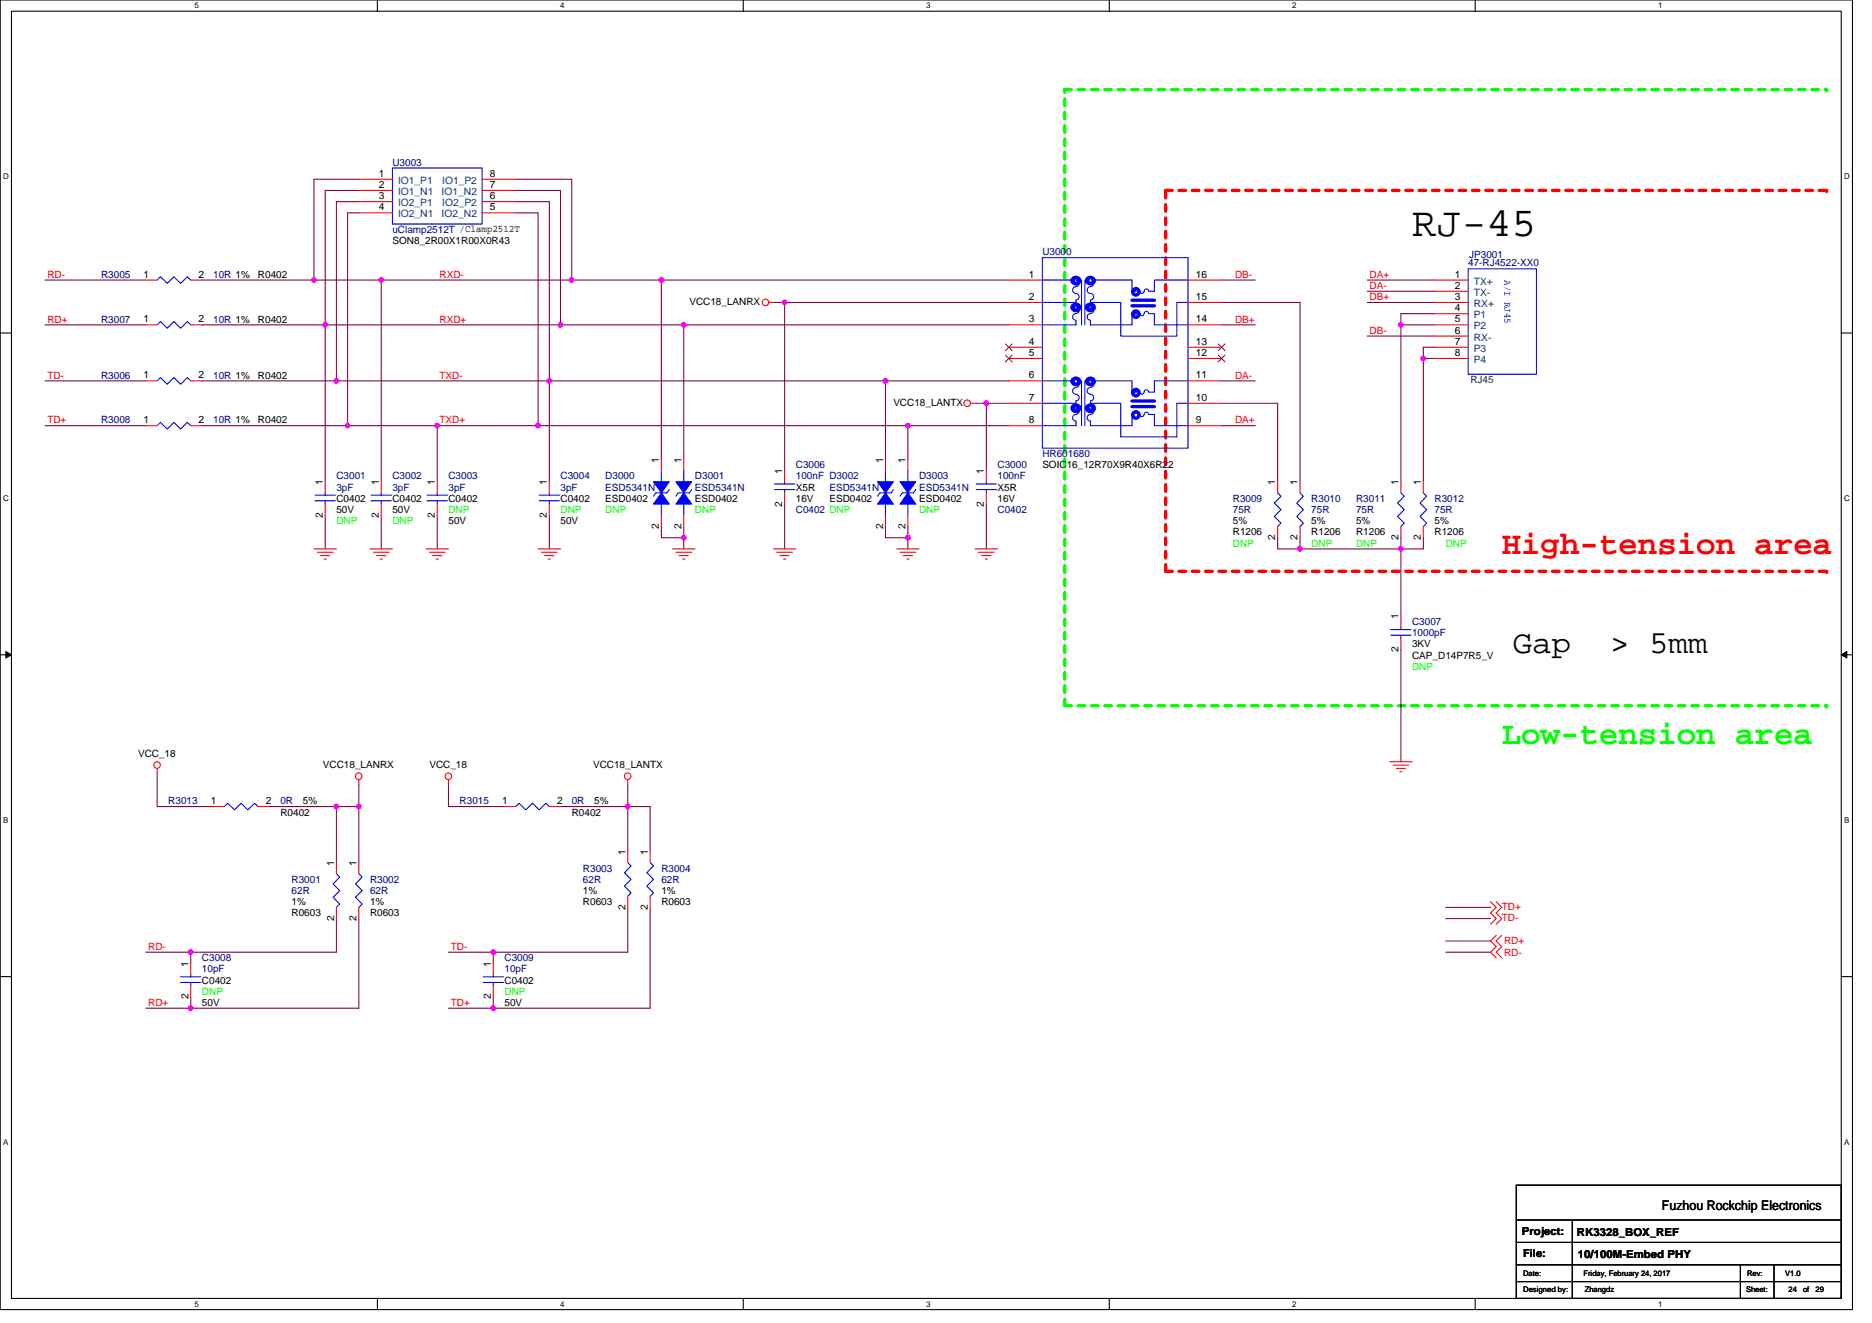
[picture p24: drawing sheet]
<svg xmlns="http://www.w3.org/2000/svg" width="297mm" height="210mm" viewBox="0 0 297 210" stroke-linecap="round" stroke-linejoin="round" font-family="sans-serif">
<defs><g id="words">
<text font-size="6.6" x="224.1" y="37.5">RJ-45</text>
<text font-size="5.1" fill="#f00" x="238.3" y="87.9">High-tension area</text>
<g font-size="5.1">
<text x="240.1" y="103.7">Gap</text>
<text x="255.5" y="103.7">&gt; 5mm</text>
</g>
<text font-size="5.1" fill="#0f0" x="238.3" y="118.1">Low-tension area</text>
<text font-size="2.1" x="263.7" y="192">Fuzhou Rockchip Electronics</text>
<g font-size="1.8">
<text x="241.5" y="196">Project:</text>
<text x="250.2" y="196.2">RK3328_BOX_REF</text>
<text x="241.7" y="199.5">File:</text>
<text x="250.4" y="199.7">10/100M-Embed PHY</text>
</g>
<g font-size="1.6">
<text x="60.1" y="28.1">1</text>
<text x="60.1" y="29.8">2</text>
<text x="77.7" y="29.8">7</text>
<text x="77.7" y="28.1">8</text>
<text x="60.1" y="31.6">3</text>
<text x="60.1" y="33.4">4</text>
<text x="77.7" y="33.4">5</text>
<text x="77.7" y="31.6">6</text>
<text x="62.3" y="38.8">SON8_2R00X1R00X0R43</text>
<text x="22.8" y="44.1">1</text>
<text x="31.5" y="44.1">2</text>
<text x="40.9" y="44.1">R0402</text>
<text x="163.3" y="44.1">1</text>
<text x="163.3" y="47.6">2</text>
<text x="189.8" y="47.6">15</text>
<text x="189.8" y="44.1">16</text>
<text x="230.8" y="44.1">1</text>
<text x="230.8" y="45.8">2</text>
<text x="230.8" y="47.6">3</text>
<text x="22.8" y="51.2">1</text>
<text x="31.5" y="51.2">2</text>
<text x="40.9" y="51.2">R0402</text>
<text x="109.4" y="48.4">VCC18_LANRX</text>
<text x="163.3" y="51.2">3</text>
<text x="189.8" y="51.2">14</text>
<text x="230.8" y="49.4">4</text>
<text x="230.8" y="51.2">5</text>
<text x="230.8" y="53">6</text>
<text x="163.3" y="54.7">4</text>
<text x="163.3" y="56.5">5</text>
<text x="189.8" y="56.5">12</text>
<text x="189.8" y="54.7">13</text>
<text x="230.8" y="54.7">7</text>
<text x="230.8" y="56.5">8</text>
<text x="22.8" y="60.1">1</text>
<text x="31.5" y="60.1">2</text>
<text x="40.9" y="60.1">R0402</text>
<text x="141.7" y="64.4">VCC18_LANTX</text>
<text x="163.3" y="60.1">6</text>
<text x="163.3" y="63.6">7</text>
<text x="189.8" y="63.6">10</text>
<text x="189.8" y="60.1">11</text>
<text x="22.8" y="67.2">1</text>
<text x="31.5" y="67.2">2</text>
<text x="40.9" y="67.2">R0402</text>
<text x="163.3" y="67.2">8</text>
<text x="189.8" y="67.2">9</text>
<text x="51.2" y="77" transform="rotate(-90 51.2 77)">1</text>
<text x="60.1" y="77" transform="rotate(-90 60.1 77)">1</text>
<text x="69" y="77" transform="rotate(-90 69 77)">1</text>
<text x="86.8" y="77" transform="rotate(-90 86.8 77)">1</text>
<text x="104.6" y="73.4" transform="rotate(-90 104.6 73.4)">1</text>
<text x="108.1" y="73.4" transform="rotate(-90 108.1 73.4)">1</text>
<text x="124.1" y="75.2" transform="rotate(-90 124.1 75.2)">1</text>
<text x="126.3" y="77.9">X5R</text>
<text x="140.1" y="73.4" transform="rotate(-90 140.1 73.4)">1</text>
<text x="143.7" y="73.4" transform="rotate(-90 143.7 73.4)">1</text>
<text x="156.1" y="75.2" transform="rotate(-90 156.1 75.2)">1</text>
<text x="158.3" y="77.9">X5R</text>
<text x="165.4" y="74.3">SOIC16_12R70X9R40X6R22</text>
<text x="202.3" y="77" transform="rotate(-90 202.3 77)">1</text>
<text x="205.9" y="77" transform="rotate(-90 205.9 77)">1</text>
<text x="221.9" y="77" transform="rotate(-90 221.9 77)">1</text>
<text x="225.5" y="77" transform="rotate(-90 225.5 77)">1</text>
<text x="51.2" y="82.2" transform="rotate(-90 51.2 82.2)">2</text>
<text x="53.4" y="79.7">C0402</text>
<text x="53.4" y="81.4">50V</text>
<text x="60.1" y="82.2" transform="rotate(-90 60.1 82.2)">2</text>
<text x="62.3" y="79.7">C0402</text>
<text x="62.3" y="81.4">50V</text>
<text x="69" y="82.2" transform="rotate(-90 69 82.2)">2</text>
<text x="71.2" y="79.7">C0402</text>
<text x="71.2" y="83.2">50V</text>
<text x="86.8" y="82.2" transform="rotate(-90 86.8 82.2)">2</text>
<text x="88.9" y="79.7">C0402</text>
<text x="88.9" y="83.2">50V</text>
<text x="96.1" y="79.7">ESD0402</text>
<text x="104.6" y="83.9" transform="rotate(-90 104.6 83.9)">2</text>
<text x="108.1" y="83.9" transform="rotate(-90 108.1 83.9)">2</text>
<text x="110.3" y="79.7">ESD0402</text>
<text x="124.1" y="80.4" transform="rotate(-90 124.1 80.4)">2</text>
<text x="126.3" y="79.7">16V</text>
<text x="131.6" y="79.7">ESD0402</text>
<text x="140.1" y="83.9" transform="rotate(-90 140.1 83.9)">2</text>
<text x="143.7" y="83.9" transform="rotate(-90 143.7 83.9)">2</text>
<text x="145.8" y="79.7">ESD0402</text>
<text x="156.1" y="80.4" transform="rotate(-90 156.1 80.4)">2</text>
<text x="158.3" y="79.7">16V</text>
<text x="195.6" y="83.2">5%</text>
<text x="208.1" y="83.2">5%</text>
<text x="215.2" y="83.2">5%</text>
<text x="227.6" y="83.2">5%</text>
<text x="195.6" y="85">R1206</text>
<text x="202.3" y="85.7" transform="rotate(-90 202.3 85.7)">2</text>
<text x="205.9" y="85.7" transform="rotate(-90 205.9 85.7)">2</text>
<text x="208.1" y="85">R1206</text>
<text x="215.2" y="85">R1206</text>
<text x="221.9" y="85.7" transform="rotate(-90 221.9 85.7)">2</text>
<text x="225.5" y="85.7" transform="rotate(-90 225.5 85.7)">2</text>
<text x="227.6" y="85">R1206</text>
<text x="221.9" y="98.3" transform="rotate(-90 221.9 98.3)">1</text>
<text x="221.9" y="103.5" transform="rotate(-90 221.9 103.5)">2</text>
<text x="224.1" y="104.5">CAP_D14P7R5_V</text>
<text x="224.1" y="102.8">3KV</text>
<text x="21.9" y="120.2">VCC_18</text>
<text x="51.2" y="122">VCC18_LANRX</text>
<text x="68.1" y="122">VCC_18</text>
<text x="94.1" y="122">VCC18_LANTX</text>
<text x="33.5" y="127.6">1</text>
<text x="42.2" y="127.6">2</text>
<text x="44.5" y="129.4">R0402</text>
<text x="48" y="127.7">5%</text>
<text x="79.7" y="127.6">1</text>
<text x="88.4" y="127.6">2</text>
<text x="90.7" y="129.4">R0402</text>
<text x="94.3" y="127.7">5%</text>
<text x="53" y="137.4" transform="rotate(-90 53 137.4)">1</text>
<text x="56.6" y="137.4" transform="rotate(-90 56.6 137.4)">1</text>
<text x="99.2" y="135.7" transform="rotate(-90 99.2 135.7)">1</text>
<text x="102.8" y="135.7" transform="rotate(-90 102.8 135.7)">1</text>
<text x="46.3" y="143.7">1%</text>
<text x="58.7" y="143.7">1%</text>
<text x="92.5" y="143.7">R0603</text>
<text x="92.5" y="141.9">1%</text>
<text x="104.9" y="143.7">R0603</text>
<text x="104.9" y="141.9">1%</text>
<text x="46.3" y="145.4">R0603</text>
<text x="53" y="146.2" transform="rotate(-90 53 146.2)">2</text>
<text x="56.6" y="146.2" transform="rotate(-90 56.6 146.2)">2</text>
<text x="58.7" y="145.4">R0603</text>
<text x="99.2" y="144.4" transform="rotate(-90 99.2 144.4)">2</text>
<text x="102.8" y="144.4" transform="rotate(-90 102.8 144.4)">2</text>
<text x="29.9" y="153.4" transform="rotate(-90 29.9 153.4)">1</text>
<text x="77.9" y="153.4" transform="rotate(-90 77.9 153.4)">1</text>
<text x="29.9" y="158.6" transform="rotate(-90 29.9 158.6)">2</text>
<text x="32" y="156.1">C0402</text>
<text x="32" y="159.7">50V</text>
<text x="77.9" y="158.6" transform="rotate(-90 77.9 158.6)">2</text>
<text x="80" y="156.1">C0402</text>
<text x="80" y="159.7">50V</text>
</g>
<g font-size="1.6" fill="#000080">
<text x="62.3" y="26.3">U3003</text>
<text x="62.3" y="37">uClamp2512T /Clamp2512T</text>
<text x="165.4" y="40.5">U3000</text>
<text x="233.1" y="40.9">JP3001</text>
<text x="16" y="44.1">R3005</text>
<text x="33.8" y="44.1">10R 1%</text>
<text x="233" y="42.1">47-RJ4522-XX0</text>
<text x="16" y="51.2">R3007</text>
<text x="33.8" y="51.2">10R 1%</text>
<text x="16" y="60.1">R3006</text>
<text x="33.8" y="60.1">10R 1%</text>
<text x="16" y="67.2">R3008</text>
<text x="33.8" y="67.2">10R 1%</text>
<text x="53.4" y="76.1">C3001</text>
<text x="53.4" y="77.9">3pF</text>
<text x="62.3" y="76.1">C3002</text>
<text x="62.3" y="77.9">3pF</text>
<text x="71.2" y="76.1">C3003</text>
<text x="71.2" y="77.9">3pF</text>
<text x="88.9" y="76.1">C3004</text>
<text x="88.9" y="77.9">3pF</text>
<text x="96.1" y="76.1">D3000</text>
<text x="96.1" y="77.9">ESD5341N</text>
<text x="110.3" y="76.1">D3001</text>
<text x="110.3" y="77.9">ESD5341N</text>
<text x="126.3" y="74.3">C3006</text>
<text x="126.3" y="76.1">100nF D3002</text>
<text x="131.6" y="77.9">ESD5341N</text>
<text x="145.8" y="76.1">D3003</text>
<text x="145.8" y="77.9">ESD5341N</text>
<text x="158.3" y="74.3">C3000</text>
<text x="158.3" y="76.1">100nF</text>
<text x="165.4" y="72.5">HR601680</text>
<text x="126.3" y="81.4">C0402 DNP</text>
<text x="158.3" y="81.4">C0402</text>
<text x="195.6" y="79.7">R3009</text>
<text x="195.6" y="81.4">75R</text>
<text x="208.1" y="79.7">R3010</text>
<text x="208.1" y="81.4">75R</text>
<text x="215.2" y="79.7">R3011</text>
<text x="215.2" y="81.4">75R</text>
<text x="227.6" y="79.7">R3012</text>
<text x="227.6" y="81.4">75R</text>
<text x="224.1" y="99.2">C3007</text>
<text x="224.1" y="101">1000pF</text>
<text x="26.7" y="127.7">R3013</text>
<text x="44.5" y="127.7">0R</text>
<text x="72.9" y="127.7">R3015</text>
<text x="90.7" y="127.7">0R</text>
<text x="46.3" y="140.1">R3001</text>
<text x="46.3" y="141.9">62R</text>
<text x="58.7" y="140.1">R3002</text>
<text x="58.7" y="141.9">62R</text>
<text x="92.5" y="138.3">R3003</text>
<text x="92.5" y="140.1">62R</text>
<text x="104.9" y="138.3">R3004</text>
<text x="104.9" y="140.1">62R</text>
<text x="32" y="152.5">C3008</text>
<text x="32" y="154.3">10pF</text>
<text x="80" y="152.5">C3009</text>
<text x="80" y="154.3">10pF</text>
</g>
<g font-size="1.6" fill="#004080">
<text x="63.2" y="29.2">IO1_P1</text>
<text x="70.2" y="29.2">IO1_P2</text>
<text x="63.2" y="30.9">IO1_N1</text>
<text x="63.2" y="32.7">IO2_P1</text>
<text x="63.2" y="34.5">IO2_N1</text>
<text x="70.1" y="34.5">IO2_N2</text>
<text x="70.1" y="30.9">IO1_N2</text>
<text x="70.2" y="32.7">IO2_P2</text>
<text x="233.8" y="45.2">TX+</text>
<text x="233.8" y="46.9">TX-</text>
<text x="233.8" y="48.7">RX+</text>
<text x="233.8" y="50.5">P1</text>
<text x="233.8" y="52.3">P2</text>
<text x="233.8" y="54.1">RX-</text>
<text x="233.8" y="55.8">P3</text>
<text x="233.8" y="57.6">P4</text>
</g>
<g font-size="1.6" fill="#f00">
<text x="7.5" y="44.1">RD-</text>
<text x="69.7" y="44.1">RXD-</text>
<text x="196" y="44.1">DB-</text>
<text x="217.3" y="44.1">DA+</text>
<text x="217.3" y="45.9">DA-</text>
<text x="217.3" y="47.6">DB+</text>
<text x="7.5" y="51.2">RD+</text>
<text x="69.7" y="51.2">RXD+</text>
<text x="196" y="51.2">DB+</text>
<text x="217.3" y="53">DB-</text>
<text x="7.5" y="60.1">TD-</text>
<text x="69.7" y="60.1">TXD-</text>
<text x="196" y="60.1">DA-</text>
<text x="7.5" y="67.2">TD+</text>
<text x="69.7" y="67.2">TXD+</text>
<text x="196" y="67.2">DA+</text>
<text x="238.3" y="146.2">TD-</text>
<text x="238.3" y="144.4">TD+</text>
<text x="238.7" y="149.9">RD+</text>
<text x="23.5" y="150.8">RD-</text>
<text x="71.5" y="150.8">TD-</text>
<text x="238.7" y="151.7">RD-</text>
<text x="23.5" y="159.7">RD+</text>
<text x="71.5" y="159.7">TD+</text>
</g>
<text font-size="1.6" fill="#00f" x="238.7" y="44.4" transform="rotate(90 238.7 44.4)">A/I RJ45</text>
<text font-size="1.6" fill="#008000" x="233.3" y="60.8">RJ45</text>
<g font-size="1.6" fill="#0f0">
<text x="53.4" y="83.2">DNP</text>
<text x="62.3" y="83.2">DNP</text>
<text x="71.2" y="81.4">DNP</text>
<text x="88.9" y="81.4">DNP</text>
<text x="96.1" y="81.4">DNP</text>
<text x="110.3" y="81.4">DNP</text>
<text x="145.8" y="81.4">DNP</text>
<text x="195.6" y="86.8">DNP</text>
<text x="208.1" y="86.8">DNP</text>
<text x="215.2" y="86.8">DNP</text>
<text x="229.4" y="86.8">DNP</text>
<text x="224.1" y="106.3">DNP</text>
<text x="32" y="157.9">DNP</text>
<text x="80" y="157.9">DNP</text>
</g>
<g font-size="1.3">
<text x="30.8" y="1.3">5</text>
<text x="88.9" y="1.3">4</text>
<text x="147" y="1.3">3</text>
<text x="205" y="1.3">2</text>
<text x="263.1" y="1.3">1</text>
<text x=".5" y="28.4">D</text>
<text x="292.6" y="28.4">D</text>
<text x=".5" y="79.5">C</text>
<text x="292.6" y="79.5">C</text>
<text x=".5" y="130.6">B</text>
<text x="292.6" y="130.6">B</text>
<text x=".5" y="181.7">A</text>
<text x="292.6" y="181.7">A</text>
<text x="30.8" y="207.4">5</text>
<text x="88.9" y="207.4">4</text>
<text x="147" y="207.4">3</text>
<text x="205" y="207.4">2</text>
<text x="263.1" y="207.4">1</text>
</g>
<g font-size="1.2">
<text x="241.7" y="202.6">Date:</text>
<text x="251.3" y="202.6">Friday, February 24, 2017</text>
<text x="277.2" y="202.6">Rev:</text>
<text x="283.3" y="202.6">V1.0</text>
<text x="241.7" y="205.1">Designed by:</text>
<text x="251.5" y="205.1">Zhangdz</text>
<text x="277" y="205.1">Sheet:</text>
<text x="283.8" y="205.1">24</text>
<text x="286.1" y="205.1">of</text>
<text x="288.1" y="205.1">29</text>
</g>
</g></defs>
<path d="M0 0h293.9v207.9h-293.9zM1.8 1.8h290.4v204.3h-290.4z" fill="none" stroke="#000" stroke-width=".17"/>
<g fill="#fff">
<path d="M30.8 .2h.7v1.4h-.7z"/>
<path d="M30.8 206.3h.7v1.4h-.7z"/>
</g>
<path d="M59.9 0v1.8M59.9 206.1v1.8" fill="none" stroke="#000" stroke-width=".17"/>
<g fill="#fff">
<path d="M88.9 .2h.7v1.4h-.7z"/>
<path d="M88.9 206.3h.7v1.4h-.7z"/>
</g>
<path d="M117.9 0v1.8M117.9 206.1v1.8" fill="none" stroke="#000" stroke-width=".17"/>
<g fill="#fff">
<path d="M147 .2h.7v1.4h-.7z"/>
<path d="M147 206.3h.7v1.4h-.7z"/>
</g>
<path d="M176 0v1.8M176 206.1v1.8" fill="none" stroke="#000" stroke-width=".17"/>
<g fill="#fff">
<path d="M205 .2h.7v1.4h-.7z"/>
<path d="M205 206.3h.7v1.4h-.7z"/>
</g>
<path d="M234.1 0v1.8M234.1 206.1v1.8" fill="none" stroke="#000" stroke-width=".17"/>
<g fill="#fff">
<path d="M263.1 .2h.7v1.4h-.7z"/>
<path d="M263.1 206.3h.7v1.4h-.7z"/>
<path d="M.5 27.3h.9v1.4h-.9z"/>
<path d="M292.6 27.3h.9v1.4h-.9z"/>
<path d="M.5 78.4h.9v1.4h-.9z"/>
<path d="M292.6 78.4h.9v1.4h-.9z"/>
</g>
<path d="M0 52.9h1.8M292.2 52.9h1.7" fill="none" stroke="#000" stroke-width=".17"/>
<g fill="#fff">
<path d="M.5 129.5h.8v1.4h-.8z"/>
<path d="M292.6 129.5h.9v1.4h-.9z"/>
</g>
<path d="M0 103.9h1.8M292.2 103.9h1.7" fill="none" stroke="#000" stroke-width=".17"/>
<path d="M.9 103.4l.9 .5-.9 .5zM292.2 103.9l.8-.5v1z" fill="#000" stroke="#000" stroke-width=".16"/>
<g fill="#fff">
<path d="M.5 180.5h.8v1.4h-.8z"/>
<path d="M292.6 180.5h.9v1.4h-.9z"/>
</g>
<path d="M0 155h1.8M292.2 155h1.7M240.6 193.6h51.6M240.6 197.2h51.6M240.6 188.1h51.6v18h-51.6zM249.5 193.6v12.5M240.6 200.7h51.6M240.6 203.4h51.6M276.2 200.7v5.4M281.5 200.7v5.4" fill="none" stroke="#000" stroke-width=".17"/>
<path d="M185 30.2h.1M185 30.2h104.9M289.9 30.2h.1M185 90.7h104.9M185 90.7v-60.5M289.9 90.7h.1" fill="none" stroke="#f00" stroke-width=".53" stroke-dasharray="1.1 1.1"/>
<path d="M168.9 14.2h.1M168.9 14.2h121M289.9 14.2h.1M168.9 112h121M168.9 112v-97.8M289.9 112h.1" fill="none" stroke="#0f0" stroke-width=".53" stroke-dasharray="1.1 1.1"/>
<g fill="none" stroke="#800040" stroke-width=".17">
<path d="M56.9 30.2h-5.3v21.4M56.9 28.4h-7.1v16M56.9 33.8h-1.7v33.8M56.9 32h-3.5v28.5M81.8 28.4h8.9v16M81.8 30.2h7.1v21.4M81.8 32h5.4v28.5M81.8 33.8h3.6v33.8M7.2 51.6h16M7.2 44.5h16M32 51.6h19.6M32 44.4h17.8"/>
<path d="M49.8 44.4h10.7M51.6 51.6v24.9M51.6 51.6h37.3M60.5 44.4v32.1M60.5 44.4h30.2M88.9 51.6h19.6M90.7 44.4h14.2M104.9 44.4h55.2M104.9 44.5v28.4M108.5 51.6h51.6M108.5 51.6v21.3M122.7 48h1.8"/>
<path d="M160.1 48h-35.6v26.7M193.8 51.6h5.4M193.8 48h12.5v28.5M193.8 44.5h5.4M217 44.5h10.6M217 46.2h10.6M217 53.3h10.6M217 48h10.6M222.3 51.6h5.3M222.3 51.6v24.9M225.8 56.9h1.8M225.8 56.9v19.6"/>
<path d="M227.6 49.8h-5.3v1.8M227.6 55.1h-1.8v1.8M7.2 60.5h16M7.2 67.6h16M32 67.6h23.2M32 60.5h21.4M53.4 60.5h33.8M55.2 67.6h14.2M69.4 67.6v8.9M69.4 67.6h16M85.4 67.6h58.7M87.2 60.5h53.3"/>
<path d="M87.2 60.5v16M140.5 60.5h19.6M140.5 60.5v12.4M144.1 67.6h16M144.1 67.6v5.3M154.7 64h1.8M156.5 64h3.6M156.5 64v10.7M193.8 60.5h5.4M193.8 67.6h5.4M193.8 64h8.9v12.5M51.6 81.8v5.3"/>
<path d="M60.5 81.8v5.3M69.4 81.8v5.3M87.2 81.8v5.3M104.9 83.6v1.7h3.6M108.5 85.3v1.8M108.5 83.6v1.7M124.5 80v7.1M140.5 83.6v1.7h3.6M144.1 83.6v1.7M144.1 85.3v1.8M156.5 80v7.1M202.7 85.3v1.8h3.6"/>
<path d="M206.3 87.1h16M206.3 85.3v1.8M222.3 87.1v10.7M222.3 85.3v1.8M225.8 85.3v1.8h-3.5M222.3 103.1v17.8M24.9 122.7v5.3h8.9M42.7 128h10.7M53.4 128h3.5M53.4 128v8.9M56.9 124.5v3.5M56.9 128v8.9"/>
<path d="M71.2 124.5v3.5h8.8M88.9 128h10.7M99.6 128h3.6v7.1M99.6 128v7.1M99.6 124.5v3.5M23.2 151.1h7.1M30.3 151.1v1.8M30.3 158.2v1.8M53.4 145.8v5.3h-23.1M56.9 145.8v14.2h-26.6M71.2 151.1h7.1M78.3 151.1v1.8"/>
<path d="M78.3 158.2v1.8M99.6 144v7.1h-21.3M103.2 144v16h-24.9M229.4 149.4h7.1M229.4 145.8h7.1M229.4 144h7.1M229.4 151.1h7.1M23.2 160h7.1M71.2 160h7.1"/>
</g>
<g fill="#f0f" stroke="#f0f" stroke-width=".17">
<circle cx="108.5" cy="85.3" r=".35"/>
<circle cx="144" cy="85.3" r=".35"/>
<circle cx="49.8" cy="44.4" r=".35"/>
<circle cx="60.5" cy="44.4" r=".35"/>
<circle cx="90.7" cy="44.4" r=".35"/>
<circle cx="85.4" cy="67.6" r=".35"/>
<circle cx="69.4" cy="67.6" r=".35"/>
<circle cx="144" cy="67.6" r=".35"/>
<circle cx="140.5" cy="60.4" r=".35"/>
<circle cx="222.3" cy="87.1" r=".35"/>
<circle cx="206.3" cy="87.1" r=".35"/>
<circle cx="222.3" cy="51.5" r=".35"/>
<circle cx="225.8" cy="56.9" r=".35"/>
<circle cx="156.5" cy="64" r=".35"/>
<circle cx="51.6" cy="51.5" r=".35"/>
<circle cx="88.9" cy="51.5" r=".35"/>
<circle cx="55.1" cy="67.6" r=".35"/>
<circle cx="53.4" cy="60.4" r=".35"/>
<circle cx="87.1" cy="60.4" r=".35"/>
<circle cx="104.9" cy="44.4" r=".35"/>
<circle cx="108.5" cy="51.5" r=".35"/>
<circle cx="53.4" cy="128" r=".35"/>
<circle cx="99.6" cy="128" r=".35"/>
<circle cx="124.5" cy="48" r=".35"/>
<circle cx="56.9" cy="128" r=".35"/>
<circle cx="78.3" cy="160" r=".35"/>
<circle cx="78.3" cy="151.1" r=".35"/>
<circle cx="30.3" cy="151.1" r=".35"/>
<circle cx="30.3" cy="160" r=".35"/>
</g>
<g fill="none" stroke="#f00" stroke-width=".17">
<path d="M23.2 51.6h1.7M23.2 44.4h1.7M30.3 51.6h1.7M30.3 44.4h1.7M122 48h.7M227.6 44.4h5.4M227.6 46.2h5.4M227.6 48h5.4M227.6 49.8h5.4M227.6 51.6h5.4M227.6 53.3h5.4M227.6 55.1h5.4"/>
<path d="M227.6 56.9h5.4M87.2 76.5v1.7M154 64h.7M49.8 87.1h3.6M50.4 87.7h2.4M50.9 88.2h1.4M51.4 88.7h.4M58.7 87.1h3.6M59.2 87.7h2.5M59.8 88.2h1.4M60.3 88.7h.4M67.6 87.1h3.6"/>
<path d="M68.1 87.7h2.5M68.7 88.2h1.4M69.2 88.7h.4M85.4 87.1h3.5M85.9 87.7h2.5M86.4 88.2h1.5M87 88.7h.3M87.2 80v1.8M106.7 87.1h3.6M107.2 87.7h2.5M107.8 88.2h1.4M108.3 88.7h.4"/>
<path d="M122.7 87.1h3.6M123.3 87.7h2.4M123.8 88.2h1.4M124.3 88.7h.4M142.3 87.1h3.5M142.8 87.7h2.5M143.3 88.2h1.5M143.9 88.7h.3M154.7 87.1h3.6M155.3 87.7h2.5M155.8 88.2h1.4M156.3 88.7h.4"/>
<path d="M24.9 122v.7M33.8 128h1.8M40.9 128h1.8M56.9 123.7v.8M71.2 123.7v.8M99.6 123.7v.8M99.6 135.1v1.8M103.2 135.1v1.8M220.5 120.9h3.6M221 121.4h2.5M221.6 122h1.4M222.1 122.5h.4"/>
<path d="M99.6 142.2v1.8M103.2 142.2v1.8M236.5 143.1l.9 .9-.9 .9 .9 .9-.9 .9M237.4 143.1l.9 .9-.9 .9 .9 .9-.9 .9M237.4 148.5l-.9 .9 .9 .8-.9 .9 .9 .9M238.3 148.5l-.9 .9 .9 .8-.9 .9 .9 .9"/>
<circle cx="121.5" cy="48" r=".52"/>
<circle cx="153.5" cy="64" r=".52"/>
<circle cx="24.9" cy="121.4" r=".52"/>
<circle cx="56.9" cy="123.2" r=".52"/>
<circle cx="71.1" cy="123.2" r=".52"/>
<circle cx="99.6" cy="123.2" r=".52"/>
</g>
<g fill="none" stroke="#00f" stroke-width=".17">
<path d="M24.9 51.6l.6-.6 1 1.1 1.1-1.1 1.1 1.1 1-1.1 .6 .6M24.9 44.4l.6-.5 1 1.1 1.1-1.1 1.1 1.1 1-1.1 .6 .5M165.4 51.6h5.3M165.4 44.4h5.3M165.4 48h5.3M171.6 44.4v7.2M172.1 44.4v7.2M173 48h4.8v5.3h8.9v-5.3h1.8M173.2 44.4h6.4v1.8M179.6 49.8v1.8h-6.6M183.2 49.8v1.8h5.3M188.5 44.4h-5.3v1.8"/>
<path d="M233 42.7h10.8v16.7h-10.8zM85.6 79.5h3.2M85.6 78.6h3.2M87.2 78.2v.4M87.2 79.5v.5M35.6 128l.5-.5 1.1 1 1.1-1 1 1 1.1-1 .5 .5M99.6 136.9l.5 .5-1 1.1 1 1.1-1 1 1 1.1-.5 .5M103.2 136.9l.5 .5-1.1 1.1 1.1 1.1-1.1 1 1.1 1.1-.5 .5"/>
</g>
<path d="M179.6 47.6h3.6" fill="none" stroke="#00f" stroke-width=".53"/>
<circle cx="170.8" cy="44.5" r=".31" fill="#fff"/>
<circle cx="170.8" cy="44.5" r=".31" fill="#00f" stroke="#00f" stroke-width="1.1"/>
<circle cx="170.8" cy="48.8" r=".31" fill="#fff"/>
<circle cx="170.8" cy="48.8" r=".31" fill="#00f" stroke="#00f" stroke-width="1.1"/>
<path d="M170.7 44.5a.52 .52 0 0 1 .5 .5 .52 .52 0 0 1-.5 .5 .54 .54 0 0 0-.5 .5 .54 .54 0 0 0 .5 .6 .53 .53 0 0 1 .5 .5 .53 .53 0 0 1-.5 .5M170.7 49.8a.52 .52 0 0 0-.5 .5 .52 .52 0 0 0 .5 .5M170.7 48.7a.52 .52 0 0 1 .5 .5 .52 .52 0 0 1-.5 .6M170.7 47.6v.9M170.7 50.8v.8" fill="none" stroke="#00f" stroke-width=".17"/>
<circle cx="173.1" cy="48.8" r=".31" fill="#fff"/>
<circle cx="173.1" cy="48.8" r=".31" fill="#00f" stroke="#00f" stroke-width="1.1"/>
<path d="M173 49.8a.52 .52 0 0 0-.5 .5 .52 .52 0 0 0 .5 .5M173 44.5a.53 .53 0 0 1 .5 .5 .53 .53 0 0 1-.5 .5 .53 .53 0 0 0-.5 .5 .53 .53 0 0 0 .5 .6 .53 .53 0 0 1 .5 .5 .53 .53 0 0 1-.5 .5M173 50.8v.8" fill="none" stroke="#00f" stroke-width=".17"/>
<circle cx="173.1" cy="44.5" r=".31" fill="#fff"/>
<circle cx="173.1" cy="44.5" r=".31" fill="#00f" stroke="#00f" stroke-width="1.1"/>
<path d="M173 48.7a.52 .52 0 0 1 .5 .5 .52 .52 0 0 1-.5 .6M173 47.6v.9" fill="none" stroke="#00f" stroke-width=".17"/>
<circle cx="180.2" cy="46.3" r=".25" fill="#fff"/>
<circle cx="180.2" cy="46.3" r=".25" fill="#00f" stroke="#00f" stroke-width="1.1"/>
<path d="M179.6 46.2h.7M180.1 46.2a.35 .35 0 0 1 .4-.3 .35 .35 0 0 1 .3 .3 .35 .35 0 0 0 .4 .4 .35 .35 0 0 0 .3-.4M181.6 46.2a.36 .36 0 0 1 .3-.3 .36 .36 0 0 1 .4 .3h.9M182.3 49.8h.9" fill="none" stroke="#00f" stroke-width=".17"/>
<path d="M179.6 48.5h3.6" fill="none" stroke="#00f" stroke-width=".53"/>
<circle cx="180.2" cy="49.9" r=".25" fill="#fff"/>
<circle cx="180.2" cy="49.9" r=".25" fill="#00f" stroke="#00f" stroke-width="1.1"/>
<path d="M165.4 40.9h23.1v30.2h-23.1zM179.6 49.8h.7M180.1 49.8a.35 .35 0 0 1 .4-.4 .35 .35 0 0 1 .3 .4 .35 .35 0 0 0 .4 .3 .35 .35 0 0 0 .3-.3M181.6 49.8a.35 .35 0 0 1 .3-.4 .35 .35 0 0 1 .4 .4" fill="none" stroke="#00f" stroke-width=".17"/>
<circle cx="170.8" cy="64.8" r=".31" fill="#fff"/>
<circle cx="170.8" cy="64.8" r=".31" fill="#00f" stroke="#00f" stroke-width="1.1"/>
<path d="M165.4 60.5h5.3M165.4 67.6h5.3M170.7 65.8a.52 .52 0 0 0-.5 .5 .52 .52 0 0 0 .5 .5M170.7 61.5a.53 .53 0 0 0-.5 .5 .53 .53 0 0 0 .5 .6M170.7 60.5a.52 .52 0 0 1 .5 .5 .52 .52 0 0 1-.5 .5M173 67.6h6.6M182.3 62.2h.9" fill="none" stroke="#00f" stroke-width=".17"/>
<circle cx="180.2" cy="62.3" r=".25" fill="#fff"/>
<circle cx="180.2" cy="62.3" r=".25" fill="#00f" stroke="#00f" stroke-width="1.1"/>
<path d="M170.7 66.8v.8M172.1 60.5v7.1M173 64.7a.52 .52 0 0 1 .5 .5 .52 .52 0 0 1-.5 .6M173 63.6v.9M177.8 64v5.3M179.6 65.8v1.8M179.6 60.5v1.7h.7M180.1 62.2a.35 .35 0 0 1 .4-.3 .35 .35 0 0 1 .3 .3M181.6 65.8a.35 .35 0 0 1 .3-.4 .35 .35 0 0 1 .4 .4M183.2 60.5v1.7" fill="none" stroke="#00f" stroke-width=".17"/>
<circle cx="173.1" cy="60.5" r=".31" fill="#fff"/>
<circle cx="173.1" cy="60.5" r=".31" fill="#00f" stroke="#00f" stroke-width="1.1"/>
<path d="M170.7 62.6a.52 .52 0 0 1 .5 .5 .52 .52 0 0 1-.5 .5M180.9 65.8a.34 .34 0 0 0 .3 .3 .34 .34 0 0 0 .3-.3" fill="none" stroke="#00f" stroke-width=".17"/>
<circle cx="170.8" cy="60.5" r=".31" fill="#fff"/>
<circle cx="170.8" cy="60.5" r=".31" fill="#00f" stroke="#00f" stroke-width="1.1"/>
<path d="M165.4 64h5.3M170.7 63.6v.9M173 60.5a.52 .52 0 0 1 .5 .5 .52 .52 0 0 1-.5 .5M173 62.6a.52 .52 0 0 1 .5 .5 .52 .52 0 0 1-.5 .5M173 66.8v.8M179.6 65.8h.7M180.1 65.8a.35 .35 0 0 1 .4-.4 .35 .35 0 0 1 .3 .4M180.9 62.2a.34 .34 0 0 0 .3 .4 .34 .34 0 0 0 .3-.4M183.2 60.5h5.3M186.7 64v5.3h-8.9" fill="none" stroke="#00f" stroke-width=".17"/>
<circle cx="180.2" cy="65.9" r=".25" fill="#fff"/>
<circle cx="180.2" cy="65.9" r=".25" fill="#00f" stroke="#00f" stroke-width="1.1"/>
<path d="M171.6 60.5v7.1M173 61.5a.53 .53 0 0 0-.5 .5 .53 .53 0 0 0 .5 .6M173 65.8a.52 .52 0 0 0-.5 .5 .52 .52 0 0 0 .5 .5M173 64h4.8M181.6 62.2a.35 .35 0 0 1 .3-.3 .35 .35 0 0 1 .4 .3M182.3 65.8h.9v1.8M186.7 64h1.8" fill="none" stroke="#00f" stroke-width=".17"/>
<circle cx="173.1" cy="64.8" r=".31" fill="#fff"/>
<circle cx="173.1" cy="64.8" r=".31" fill="#00f" stroke="#00f" stroke-width="1.1"/>
<g fill="none" stroke="#00f" stroke-width=".17">
<path d="M62.3 26.7h14.2v8.9h-14.2zM24.9 60.5l.6-.6 1 1.1 1.1-1.1 1.1 1.1 1-1.1 .6 .6M24.9 67.6l.6-.6 1 1.1 1.1-1.1 1.1 1.1 1-1.1 .6 .6M50 79.5h3.2M50 78.6h3.2M51.6 78.2v.4M51.6 79.5v.5M58.9 79.5h3.2M58.9 78.6h3.2M60.5 78.2v.4M60.5 79.5v.5M67.8 79.5h3.2"/>
<path d="M67.8 78.6h3.2M69.4 78.2v.4M69.4 79.5v.5M104.9 74.7v1.8M106.2 77.7l-.4 .5h-1.7l-.4 .6M108.5 74.7v1.8M109.7 77.7l-.3 .5h-1.8l-.4 .6M122.9 77.7h3.2M122.9 76.8h3.2M124.5 76.5v.3M124.5 77.7v.5M140.5 74.7v1.8"/>
<path d="M141.7 77.7l-.3 .5h-1.8l-.3 .6M144.1 74.7v1.8M145.3 77.7l-.4 .5h-1.7l-.4 .6M154.9 77.7h3.2M154.9 76.8h3.2M156.5 76.5v.3M156.5 77.7v.5M170.7 64.7a.52 .52 0 0 1 .5 .5 .52 .52 0 0 1-.5 .6M173.2 60.5h6.4M183.2 67.6h5.3M202.7 78.2l.6 .6-1.1 1 1.1 1.1-1.1 1.1 1.1 1-.6 .6M206.3 78.2l.5 .6-1 1 1 1.1-1 1.1 1 1-.5 .6"/>
<path d="M222.3 78.2l.5 .6-1 1 1 1.1-1 1.1 1 1-.5 .6M225.8 78.2l.6 .6-1.1 1 1.1 1.1-1.1 1.1 1.1 1-.6 .6M104.9 80v1.8M108.5 80v1.8M140.5 80v1.8M144.1 80v1.8M220.7 99.9h3.2M222.3 99.6v.3M220.7 100.8h3.2M222.3 100.8v.5M53.4 138.7l.5 .5-1.1 1.1 1.1 1.1-1.1 1 1.1 1.1-.5 .5M56.9 138.7l.6 .5-1.1 1.1 1.1 1.1-1.1 1 1.1 1.1-.6 .5"/>
<path d="M81.8 128l.6-.5 1 1 1.1-1 1.1 1 1-1 .6 .5M28.7 155.9h3.2M28.7 155h3.2M30.3 154.7v.3M30.3 155.9v.6M76.7 155.9h3.2M76.7 155h3.2M78.3 154.7v.3M78.3 155.9v.6"/>
</g>
<path d="M179.6 64.5h3.6M179.6 63.6h3.6" fill="none" stroke="#00f" stroke-width=".53"/>
<g fill="none" stroke="#f00" stroke-width=".17">
<path d="M56.9 28.4h5.4M56.9 30.2h5.4M56.9 32h5.4M56.9 33.8h5.4M76.5 33.8h5.3M76.5 32h5.3M76.5 30.2h5.3M76.5 28.4h5.3M160.1 44.4h5.3M160.1 48h5.3M160.1 51.6h5.3M160.1 55.1h5.3"/>
<path d="M160.1 56.9h5.3M188.5 56.9h5.3M188.5 55.1h5.3M188.5 51.6h5.3M188.5 48h5.3M188.5 44.4h5.3M23.2 60.5h1.7M23.2 67.6h1.7M30.3 60.5h1.7M30.3 67.6h1.7M51.6 76.5v1.7M60.5 76.5v1.7"/>
<path d="M69.4 76.5v1.7M104.9 72.9v1.8M108.5 72.9v1.8M124.5 74.7v1.8M124.5 78.2v1.8M140.5 72.9v1.8M144.1 72.9v1.8M156.5 74.7v1.8M156.5 78.2v1.8M160.1 60.5h5.3M160.1 64h5.3M160.1 67.6h5.3"/>
<path d="M188.5 67.6h5.3M188.5 64h5.3M188.5 60.5h5.3M202.7 76.5v1.7M206.3 76.5v1.7M222.3 76.5v1.7M225.8 76.5v1.7M51.6 80v1.8M60.5 80v1.8M69.4 80v1.8M104.9 81.8v1.8M108.5 81.8v1.8"/>
<path d="M140.5 81.8v1.8M144.1 81.8v1.8M202.7 83.6v1.7M206.3 83.6v1.7M222.3 83.6v1.7M222.3 97.8v1.8M225.8 83.6v1.7M222.3 101.3v1.8M53.4 136.9v1.8M56.9 136.9v1.8M80 128h1.8M87.2 128h1.7"/>
<path d="M30.3 152.9v1.8M30.3 156.5v1.7M53.4 144v1.8M56.9 144v1.8M78.3 152.9v1.8M78.3 156.5v1.7"/>
</g>
<path d="M159.5 54.6l1.1 1.1M159.5 56.4l1.1 1M160.6 54.6l-1.1 1.1M160.6 56.4l-1.1 1M193.3 56.4l1.1 1M193.3 54.6l1.1 1.1M194.4 56.4l-1.1 1M194.4 54.6l-1.1 1.1" fill="none" stroke="#804000" stroke-width=".16"/>
<g fill="#00f" stroke="#00f" stroke-width=".17">
<path d="M107.2 76.5h2.5l-1.2 1.7z" fill-rule="evenodd"/>
<path d="M108.5 78.2l1.2 1.8h-2.5z" fill-rule="evenodd"/>
<path d="M103.7 76.5h2.5l-1.3 1.7z" fill-rule="evenodd"/>
<path d="M104.9 78.2l1.3 1.8h-2.5z" fill-rule="evenodd"/>
<path d="M142.8 76.5h2.5l-1.2 1.7z" fill-rule="evenodd"/>
<path d="M144.1 78.2l1.2 1.8h-2.5z" fill-rule="evenodd"/>
<path d="M139.3 76.5h2.4l-1.2 1.7z" fill-rule="evenodd"/>
<path d="M140.5 78.2l1.2 1.8h-2.4z" fill-rule="evenodd"/>
</g>
<g fill="#f0f" stroke="#f0f" stroke-width=".17">
<circle cx="108.5" cy="85.3" r=".35"/>
<circle cx="144" cy="85.3" r=".35"/>
<circle cx="49.8" cy="44.4" r=".35"/>
<circle cx="60.5" cy="44.4" r=".35"/>
<circle cx="90.7" cy="44.4" r=".35"/>
<circle cx="85.4" cy="67.6" r=".35"/>
<circle cx="69.4" cy="67.6" r=".35"/>
<circle cx="144" cy="67.6" r=".35"/>
<circle cx="140.5" cy="60.4" r=".35"/>
<circle cx="222.3" cy="87.1" r=".35"/>
<circle cx="206.3" cy="87.1" r=".35"/>
<circle cx="222.3" cy="51.5" r=".35"/>
<circle cx="225.8" cy="56.9" r=".35"/>
<circle cx="156.5" cy="64" r=".35"/>
<circle cx="51.6" cy="51.5" r=".35"/>
<circle cx="88.9" cy="51.5" r=".35"/>
<circle cx="55.1" cy="67.6" r=".35"/>
<circle cx="53.4" cy="60.4" r=".35"/>
<circle cx="87.1" cy="60.4" r=".35"/>
<circle cx="104.9" cy="44.4" r=".35"/>
<circle cx="108.5" cy="51.5" r=".35"/>
<circle cx="53.4" cy="128" r=".35"/>
<circle cx="99.6" cy="128" r=".35"/>
<circle cx="124.5" cy="48" r=".35"/>
<circle cx="56.9" cy="128" r=".35"/>
<circle cx="78.3" cy="160" r=".35"/>
<circle cx="78.3" cy="151.1" r=".35"/>
<circle cx="30.3" cy="151.1" r=".35"/>
<circle cx="30.3" cy="160" r=".35"/>
</g>
<use href="#words"/>
</svg>
